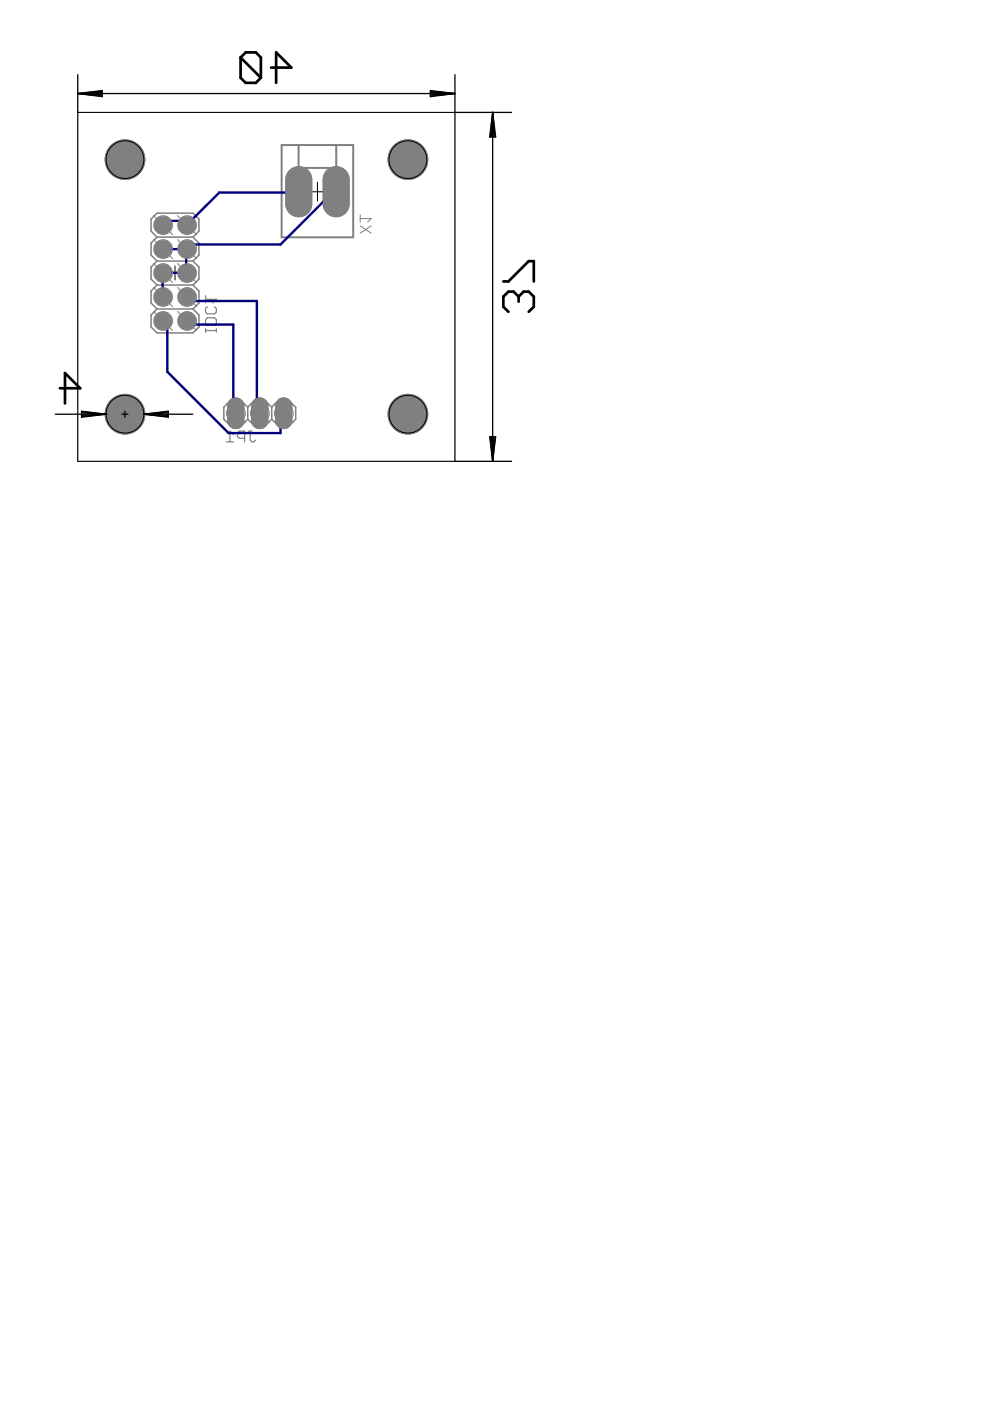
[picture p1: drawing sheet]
<svg xmlns="http://www.w3.org/2000/svg" width="210mm" height="297mm" viewBox="0 0 210 297" stroke-linecap="round" stroke-linejoin="round" font-family="sans-serif">
<path d="M67.3 38.7v4M35.6 57.9h3M37.1 56.4v3M65.3 40.7h4M54 87.6h2.2M55.1 86.5v2.2" fill="none" stroke="#000" stroke-width=".21"/>
<path d="M43.6 62.7v1.5M43.6 69.7v.8M43.6 70.1h2.3M43.6 63.5h2.3l-.8 .7M44 65l-.4 .4v.8l.4 .3h1.5l.4-.3v-.8l-.4-.4M44 67.4h1.5l.4 .4v1.1h-2.3v-1.1zM45.9 69.7v.8M48 93.7h1.5M49.5 92.2l-.8-.8v2.3M51.9 92.9h-1.2l-.4-.4v-.7l.4-.4h1.2v2.3M52.7 91.4h.7M53 91.4v1.9l.4 .4h.4l.4-.4" fill="none" stroke="#808080" stroke-width=".25"/>
<path d="M16.5 23.8h80v74h-80zM76.4 47.9l2.3 1.5M76.4 46.3h2.3l-.8 .8M76.4 45.6v1.5M78.7 47.9l-2.3 1.5" fill="none" stroke="#808080" stroke-width=".21"/>
<g fill="#ff0" stroke="#ff0" stroke-width=".21">
<path d="M34.1 67.5h1v1.1h-1z"/>
<path d="M39.1 67.5h1.1v1.1h-1.1z"/>
<path d="M39.1 62.5h1.1v1h-1.1z"/>
<path d="M34.1 62.5h1v1h-1z"/>
<path d="M39.1 57.4h1.1v1h-1.1z"/>
<path d="M34.1 57.4h1v1h-1z"/>
<path d="M39.1 52.3h1.1v1h-1.1z"/>
<path d="M34.1 52.3h1v1h-1z"/>
<path d="M39.1 47.2h1.1v1h-1.1z"/>
<path d="M34.1 47.2h1v1h-1z"/>
<path d="M54.6 87.1h1v1h-1z"/>
<path d="M49.5 87.1h1v1h-1z"/>
<path d="M59.6 87.1h1.1v1h-1.1z"/>
</g>
<g fill="none" stroke="#808080" stroke-width=".32">
<path d="M33.3 55.4l-1.3 1.2v2.6l1.3 1.2M33.3 50.3l-1.3 1.2v2.6l1.3 1.3M33.3 50.3l-1.3-1.3v-2.5l1.3-1.3h7.6l1.3 1.3v2.5l-1.3 1.3M33.3 55.4h7.6M33.3 50.3h7.6M40.9 50.3l1.3 1.2v2.6l-1.3 1.3M40.9 55.4l1.3 1.2v2.6l-1.3 1.2M33.3 65.5l-1.3 1.3v2.5l1.3 1.3h7.6l1.3-1.3v-2.5l-1.3-1.3M33.3 60.4l-1.3 1.3v2.5l1.3 1.3M33.3 65.5h7.6M33.3 60.4h7.6M40.9 60.4l1.3 1.3v2.5l-1.3 1.3"/>
<path d="M52.5 86.3l-1.2-1.2h-2.6l-1.2 1.2v2.6l1.2 1.2h2.6l1.2-1.2M52.5 88.9l1.3 1.2h2.5l1.3-1.2M52.5 86.3v2.6M52.5 86.3l1.3-1.2h2.5l1.3 1.2M57.6 86.3l1.3-1.2h2.5l1.3 1.2v2.6l-1.3 1.2h-2.5l-1.3-1.2M57.6 86.3v2.6"/>
</g>
<path d="M59.7 30.8h15.2v19.5h-15.2zM63.3 30.8v4.8h8v-4.8" fill="none" stroke="#808080" stroke-width=".42"/>
<g fill="#808080" stroke="#808080" stroke-width=".21">
<circle cx="86.5" cy="87.8" r="4.2"/>
<circle cx="86.5" cy="33.8" r="4.2"/>
<circle cx="26.5" cy="33.8" r="4.2"/>
<circle cx="26.5" cy="87.8" r="4.2"/>
</g>
<g fill="#808080" stroke="#808080" stroke-width=".21">
<path d="M69.2 36.3a2.76 2.76 0 0 1 2.9-.8 2.76 2.76 0 0 1 1.9 2.4v5.5a2.76 2.76 0 0 1-2.7 2.6 2.76 2.76 0 0 1-2.8-2.6v-5.5l.2-.9z"/>
<path d="M61.3 36.3a2.76 2.76 0 0 1 2.9-.8 2.76 2.76 0 0 1 1.9 2.4v5.5a2.76 2.76 0 0 1-2.7 2.6 2.76 2.76 0 0 1-2.8-2.6v-5.5l.2-.9z"/>
<path d="M48.6 85a1.73 1.73 0 0 1 1.9-.6 1.73 1.73 0 0 1 1.2 1.5v3.4a1.73 1.73 0 0 1-1.7 1.6 1.73 1.73 0 0 1-1.7-1.6v-3.4z"/>
<path d="M53.7 85a1.73 1.73 0 0 1 1.9-.6 1.73 1.73 0 0 1 1.2 1.5v3.4a1.73 1.73 0 0 1-1.7 1.6 1.73 1.73 0 0 1-1.8-1.6v-3.4z"/>
<path d="M58.8 85a1.73 1.73 0 0 1 1.8-.6 1.73 1.73 0 0 1 1.3 1.5v3.4a1.73 1.73 0 0 1-1.8 1.6 1.73 1.73 0 0 1-1.7-1.6v-3.4z"/>
<circle cx="34.6" cy="68.1" r="1.88"/>
<circle cx="39.6" cy="68.1" r="1.88"/>
<circle cx="34.6" cy="63" r="1.88"/>
<circle cx="39.6" cy="63" r="1.88"/>
<circle cx="34.6" cy="57.9" r="1.88"/>
<circle cx="39.6" cy="57.9" r="1.88"/>
<circle cx="34.6" cy="52.8" r="1.88"/>
<circle cx="39.6" cy="52.8" r="1.88"/>
<circle cx="34.6" cy="47.7" r="1.88"/>
<circle cx="39.6" cy="47.7" r="1.88"/>
</g>
<circle cx="34.6" cy="68.1" r="1.65" fill="#008000" stroke="#008000" stroke-width=".21"/>
<circle cx="34.6" cy="68.1" r="1.02" fill="#fff" stroke="#000" stroke-width=".21"/>
<circle cx="39.6" cy="68.1" r="1.65" fill="#008000" stroke="#008000" stroke-width=".21"/>
<circle cx="39.7" cy="68.1" r="1.02" fill="#fff" stroke="#000" stroke-width=".21"/>
<circle cx="34.6" cy="63" r="1.65" fill="#008000" stroke="#008000" stroke-width=".21"/>
<circle cx="34.6" cy="63" r="1.02" fill="#fff" stroke="#000" stroke-width=".21"/>
<circle cx="39.6" cy="63" r="1.65" fill="#008000" stroke="#008000" stroke-width=".21"/>
<circle cx="39.7" cy="63" r="1.02" fill="#fff" stroke="#000" stroke-width=".21"/>
<circle cx="34.6" cy="57.9" r="1.65" fill="#008000" stroke="#008000" stroke-width=".21"/>
<circle cx="34.6" cy="57.9" r="1.02" fill="#fff" stroke="#000" stroke-width=".21"/>
<circle cx="39.6" cy="57.9" r="1.65" fill="#008000" stroke="#008000" stroke-width=".21"/>
<circle cx="39.7" cy="57.9" r="1.02" fill="#fff" stroke="#000" stroke-width=".21"/>
<circle cx="34.6" cy="52.8" r="1.65" fill="#008000" stroke="#008000" stroke-width=".21"/>
<circle cx="34.6" cy="52.8" r="1.02" fill="#fff" stroke="#000" stroke-width=".21"/>
<circle cx="39.6" cy="52.8" r="1.65" fill="#008000" stroke="#008000" stroke-width=".21"/>
<circle cx="39.7" cy="52.8" r="1.02" fill="#fff" stroke="#000" stroke-width=".21"/>
<circle cx="34.6" cy="47.7" r="1.65" fill="#008000" stroke="#008000" stroke-width=".21"/>
<circle cx="34.6" cy="47.7" r="1.02" fill="#fff" stroke="#000" stroke-width=".21"/>
<circle cx="39.6" cy="47.7" r="1.65" fill="#008000" stroke="#008000" stroke-width=".21"/>
<circle cx="39.7" cy="47.7" r="1.02" fill="#fff" stroke="#000" stroke-width=".21"/>
<path d="M71.3 38.1v5.1" fill="none" stroke="#008000" stroke-width="5.1"/>
<circle cx="71.3" cy="40.7" r="1.69" fill="#fff" stroke="#000" stroke-width=".21"/>
<path d="M63.4 38.1v5.1" fill="none" stroke="#008000" stroke-width="5.1"/>
<circle cx="63.4" cy="40.7" r="1.69" fill="#fff" stroke="#000" stroke-width=".21"/>
<path d="M50 86.1v3" fill="none" stroke="#008000" stroke-width="3"/>
<circle cx="50" cy="87.6" r="1.02" fill="#fff" stroke="#000" stroke-width=".21"/>
<path d="M55.1 86.1v3" fill="none" stroke="#008000" stroke-width="3"/>
<circle cx="55.1" cy="87.6" r="1.02" fill="#fff" stroke="#000" stroke-width=".21"/>
<path d="M60.2 86.1v3" fill="none" stroke="#008000" stroke-width="3"/>
<circle cx="60.2" cy="87.6" r="1.02" fill="#fff" stroke="#000" stroke-width=".21"/>
<path d="M34.6 52.8h4.9M39.5 57.8l-4.9 .1v5.1M39.5 52.8v5M39.5 57.8l.1 .1M63.4 40.7l-.9 .1h-16l-6.9 6.9-.1-.9h-4l-.9 .9M71.3 40.7l-.8 .1-11 11h-19l-1 1M34.6 68.1l.9 .7v10l13 13h11v-4l.7-.2M39.6 68.1l.9 .7h9v18l.5 .8M39.6 63l.9 .8h14v23l.6 .8" fill="none" stroke="#000080" stroke-width=".51"/>
<circle cx="34.6" cy="68.1" r="1.65" fill="#008000" stroke="#008000" stroke-width=".21"/>
<circle cx="34.6" cy="68.1" r="1.02" fill="#fff" stroke="#000" stroke-width=".21"/>
<circle cx="39.6" cy="68.1" r="1.65" fill="#008000" stroke="#008000" stroke-width=".21"/>
<circle cx="39.7" cy="68.1" r="1.02" fill="#fff" stroke="#000" stroke-width=".21"/>
<circle cx="34.6" cy="63" r="1.65" fill="#008000" stroke="#008000" stroke-width=".21"/>
<circle cx="34.6" cy="63" r="1.02" fill="#fff" stroke="#000" stroke-width=".21"/>
<circle cx="39.6" cy="63" r="1.65" fill="#008000" stroke="#008000" stroke-width=".21"/>
<circle cx="39.7" cy="63" r="1.02" fill="#fff" stroke="#000" stroke-width=".21"/>
<circle cx="34.6" cy="57.9" r="1.65" fill="#008000" stroke="#008000" stroke-width=".21"/>
<circle cx="34.6" cy="57.9" r="1.02" fill="#fff" stroke="#000" stroke-width=".21"/>
<circle cx="39.6" cy="57.9" r="1.65" fill="#008000" stroke="#008000" stroke-width=".21"/>
<circle cx="39.7" cy="57.9" r="1.02" fill="#fff" stroke="#000" stroke-width=".21"/>
<circle cx="34.6" cy="52.8" r="1.65" fill="#008000" stroke="#008000" stroke-width=".21"/>
<circle cx="34.6" cy="52.8" r="1.02" fill="#fff" stroke="#000" stroke-width=".21"/>
<circle cx="39.6" cy="52.8" r="1.65" fill="#008000" stroke="#008000" stroke-width=".21"/>
<circle cx="39.7" cy="52.8" r="1.02" fill="#fff" stroke="#000" stroke-width=".21"/>
<circle cx="34.6" cy="47.7" r="1.65" fill="#008000" stroke="#008000" stroke-width=".21"/>
<circle cx="34.6" cy="47.7" r="1.02" fill="#fff" stroke="#000" stroke-width=".21"/>
<circle cx="39.6" cy="47.7" r="1.65" fill="#008000" stroke="#008000" stroke-width=".21"/>
<circle cx="39.7" cy="47.7" r="1.02" fill="#fff" stroke="#000" stroke-width=".21"/>
<path d="M71.3 38.1v5.1" fill="none" stroke="#008000" stroke-width="5.1"/>
<circle cx="71.3" cy="40.7" r="1.69" fill="#fff" stroke="#000" stroke-width=".21"/>
<path d="M63.4 38.1v5.1" fill="none" stroke="#008000" stroke-width="5.1"/>
<circle cx="63.4" cy="40.7" r="1.69" fill="#fff" stroke="#000" stroke-width=".21"/>
<path d="M50 86.1v3" fill="none" stroke="#008000" stroke-width="3"/>
<circle cx="50" cy="87.6" r="1.02" fill="#fff" stroke="#000" stroke-width=".21"/>
<path d="M55.1 86.1v3" fill="none" stroke="#008000" stroke-width="3"/>
<circle cx="55.1" cy="87.6" r="1.02" fill="#fff" stroke="#000" stroke-width=".21"/>
<path d="M60.2 86.1v3" fill="none" stroke="#008000" stroke-width="3"/>
<circle cx="60.2" cy="87.6" r="1.02" fill="#fff" stroke="#000" stroke-width=".21"/>
<g fill="#808080" stroke="#808080" stroke-width=".21">
<circle cx="86.5" cy="87.8" r="4.2"/>
<circle cx="86.5" cy="33.8" r="4.2"/>
<circle cx="26.5" cy="33.8" r="4.2"/>
<circle cx="26.5" cy="87.8" r="4.2"/>
</g>
<g fill="#808080" stroke="#808080" stroke-width=".21">
<path d="M69.2 36.3a2.76 2.76 0 0 1 2.9-.8 2.76 2.76 0 0 1 1.9 2.4v5.5a2.76 2.76 0 0 1-2.7 2.6 2.76 2.76 0 0 1-2.8-2.6v-5.5l.2-.9z"/>
<path d="M61.3 36.3a2.76 2.76 0 0 1 2.9-.8 2.76 2.76 0 0 1 1.9 2.4v5.5a2.76 2.76 0 0 1-2.7 2.6 2.76 2.76 0 0 1-2.8-2.6v-5.5l.2-.9z"/>
<path d="M48.6 85a1.73 1.73 0 0 1 1.9-.6 1.73 1.73 0 0 1 1.2 1.5v3.4a1.73 1.73 0 0 1-1.7 1.6 1.73 1.73 0 0 1-1.7-1.6v-3.4z"/>
<path d="M53.7 85a1.73 1.73 0 0 1 1.9-.6 1.73 1.73 0 0 1 1.2 1.5v3.4a1.73 1.73 0 0 1-1.7 1.6 1.73 1.73 0 0 1-1.8-1.6v-3.4z"/>
<path d="M58.8 85a1.73 1.73 0 0 1 1.8-.6 1.73 1.73 0 0 1 1.3 1.5v3.4a1.73 1.73 0 0 1-1.8 1.6 1.73 1.73 0 0 1-1.7-1.6v-3.4z"/>
<circle cx="34.6" cy="68.1" r="1.88"/>
<circle cx="39.6" cy="68.1" r="1.88"/>
<circle cx="34.6" cy="63" r="1.88"/>
<circle cx="39.6" cy="63" r="1.88"/>
<circle cx="34.6" cy="57.9" r="1.88"/>
<circle cx="39.6" cy="57.9" r="1.88"/>
<circle cx="34.6" cy="52.8" r="1.88"/>
<circle cx="39.6" cy="52.8" r="1.88"/>
<circle cx="34.6" cy="47.7" r="1.88"/>
<circle cx="39.6" cy="47.7" r="1.88"/>
</g>
<g fill="none" stroke="#808080" stroke-width=".21">
<path d="M24.4 31.8l4.1 4.1M61.3 38.6l4.1 4.1M69.2 38.6l4.1 4.1M84.4 31.8l4.1 4.1M32.5 55.9l4.1 4M32.5 50.8l4.1 4M32.5 45.7l4.1 4.1M37.6 55.9l4.1 4M37.6 50.8l4.1 4M37.6 45.7l4.1 4.1M32.5 66l4.1 4.1M32.5 60.9l4.1 4.1"/>
<path d="M37.6 66l4.1 4.1M37.6 60.9l4.1 4.1M24.4 85.8l4.1 4.1M48 85.6l4 4M53 85.6l4.1 4M58.1 85.6l4.1 4M84.4 85.8l4.1 4.1"/>
<circle cx="26.5" cy="33.8" r="1.99"/>
<circle cx="86.5" cy="33.8" r="1.99"/>
<circle cx="34.6" cy="57.9" r="1.99"/>
<circle cx="34.6" cy="47.7" r="1.99"/>
<circle cx="34.6" cy="52.8" r="1.99"/>
<circle cx="39.7" cy="52.8" r="1.99"/>
<circle cx="39.7" cy="47.7" r="1.99"/>
<circle cx="39.7" cy="57.9" r="1.99"/>
<circle cx="63.4" cy="40.7" r="1.99"/>
<circle cx="71.3" cy="40.7" r="1.99"/>
<circle cx="34.6" cy="63" r="1.99"/>
<circle cx="34.6" cy="68.1" r="1.99"/>
<circle cx="39.7" cy="63" r="1.99"/>
<circle cx="39.7" cy="68.1" r="1.99"/>
<circle cx="26.5" cy="87.8" r="1.99"/>
<circle cx="50" cy="87.6" r="1.99"/>
<circle cx="55.1" cy="87.6" r="1.99"/>
<circle cx="60.2" cy="87.6" r="1.99"/>
<circle cx="86.5" cy="87.8" r="1.99"/>
</g>
<g fill="none" stroke="#000" stroke-width=".21">
<path d="M16.5 23.8h80v74h-80z"/>
<circle cx="26.5" cy="33.8" r="4"/>
<circle cx="86.5" cy="33.8" r="4"/>
<circle cx="26.5" cy="87.8" r="4"/>
<circle cx="86.5" cy="87.8" r="4"/>
</g>
<g fill="none" stroke="#000" stroke-width=".28">
<path d="M16.5 15.8v8M16.5 19.8h80M16.5 19.8l5.2-.6v1.3zM16.5 19.8l5.2 .3M16.5 19.8l5.2 .6M21.7 19.6l-5.2 .2M21.7 19.3l-5.2 .5M91.2 19.2l5.3 .6-5.3 .7zM91.2 19.6l5.3 .2M91.2 19.3l5.3 .5M96.5 15.8v8h12M96.5 19.8l-5.3 .3"/>
<path d="M96.5 19.8l-5.3 .6M104.5 23.8v74M104.5 23.8l.6 5.2h-1.3zM104.5 23.8l.2 5.2M104.5 23.8l-.3 5.2M104.5 23.8l.5 5.2M104.5 23.8l-.6 5.2M11.7 87.8h10.8M17.3 87.2l5.2 .6-5.2 .7zM17.3 87.5l5.2 .3M17.3 87.3l5.2 .5M22.5 87.8h.1"/>
<path d="M22.5 87.8l-5.2 .3M22.5 87.8l-5.2 .5M25.8 87.8h1.3M26.5 87.2v1.3M30.5 87.8h.1M30.5 87.8h10.4M30.5 87.8l5.2-.6v1.3zM30.5 87.8l5.2 .3M30.5 87.8l5.2 .5M35.7 87.5l-5.2 .3M35.7 87.3l-5.2 .5M96.5 97.8h12"/>
<path d="M103.8 92.6h1.3l-.6 5.2zM103.9 92.6l.6 5.2M104.2 92.6l.3 5.2M104.7 92.6l-.2 5.2M105 92.6l-.5 5.2"/>
</g>
<path d="M51 12.2l1.1-1.1h2.2l1 1.1v4.3M51 12.2v4.3l1.1 1.1h2.2l1-1.1M51 12.2l4.3 4.3M57.5 14.3h4.3l-3.3-3.2v6.5M106.7 59.7h1.1l4.3-4.3h1.1v4.3M110 62.9l1-1.1h1.1l1.1 1.1v2.1l-1.1 1.1M110 62.9l-1.1-1.1h-1.1l-1.1 1.1v2.1l1.1 1.1M110 62.9v1.1M12.7 82.3h4.3l-3.2-3.2v6.4" fill="none" stroke="#000" stroke-width=".57"/>
</svg>
